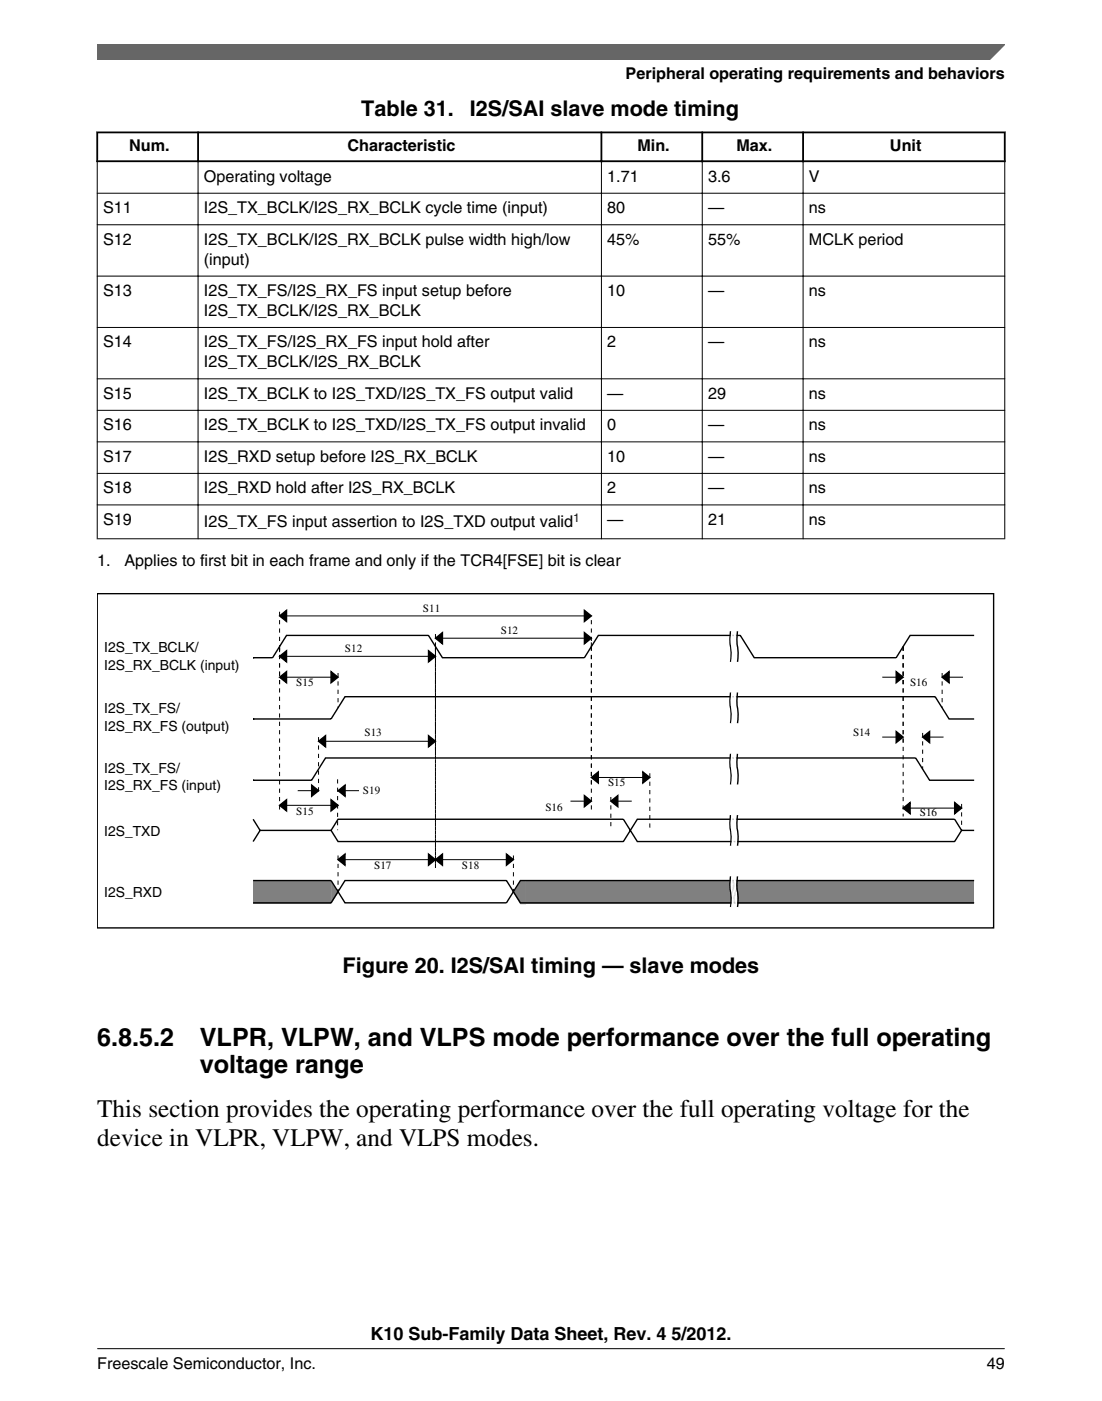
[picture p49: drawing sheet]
<svg xmlns="http://www.w3.org/2000/svg" width="216mm" height="274mm" viewBox="0 0 216 274" stroke-linecap="round" stroke-linejoin="round" font-family="sans-serif">
<defs><g id="words">
<g font-size="4.9">
<text x="19" y="204.9">6.8.5.2</text>
<text x="39.2" y="204.9">VLPR, VLPW, and VLPS mode performance over the full operating</text>
<text x="39.2" y="210.1">voltage range</text>
<text x="19" y="218.7">This section provides the operating performance over the full operating voltage for the</text>
<text x="19" y="224.3">device in VLPR, VLPW, and VLPS modes.</text>
</g>
<g font-size="4.2">
<text x="70.8" y="22.6">Table 31.</text>
<text x="92.1" y="22.6">I2S/SAI slave mode timing</text>
<text x="67.1" y="190.5">Figure 20. I2S/SAI timing — slave modes</text>
</g>
<text font-size="3.5" x="72.6" y="262.3">K10 Sub-Family Data Sheet, Rev. 4 5/2012.</text>
<g font-size="3.2">
<text x="122.6" y="15.5">Peripheral operating requirements and behaviors</text>
<text x="25.3" y="29.6">Num.</text>
<text x="68.1" y="29.6">Characteristic</text>
<text x="124.9" y="29.6">Min.</text>
<text x="144.3" y="29.6">Max.</text>
<text x="174.4" y="29.6">Unit</text>
<text x="40" y="35.6">Operating voltage</text>
<text x="119" y="35.6">1.71</text>
<text x="138.7" y="35.6">3.6</text>
<text x="158.5" y="35.6">V</text>
<text x="20.2" y="41.7">S11</text>
<text x="40" y="41.7">I2S_TX_BCLK/I2S_RX_BCLK cycle time (input)</text>
<text x="119" y="41.7">80</text>
<text x="138.7" y="41.7">—</text>
<text x="158.5" y="41.7">ns</text>
<text x="20.2" y="47.9">S12</text>
<text x="40" y="47.9">I2S_TX_BCLK/I2S_RX_BCLK pulse width high/low</text>
<text x="119" y="47.9">45%</text>
<text x="138.7" y="47.9">55%</text>
<text x="158.5" y="47.9">MCLK period</text>
<text x="40" y="51.8">(input)</text>
<text x="20.2" y="58">S13</text>
<text x="40" y="58">I2S_TX_FS/I2S_RX_FS input setup before</text>
<text x="119" y="58">10</text>
<text x="138.7" y="58">—</text>
<text x="158.5" y="58">ns</text>
<text x="40" y="61.9">I2S_TX_BCLK/I2S_RX_BCLK</text>
<text x="20.2" y="68">S14</text>
<text x="40" y="68">I2S_TX_FS/I2S_RX_FS input hold after</text>
<text x="40" y="71.9">I2S_TX_BCLK/I2S_RX_BCLK</text>
<text x="119" y="68">2</text>
<text x="138.7" y="68">—</text>
<text x="158.5" y="68">ns</text>
<text x="20.2" y="78.1">S15</text>
<text x="40" y="78.1">I2S_TX_BCLK to I2S_TXD/I2S_TX_FS output valid</text>
<text x="119" y="78.1">—</text>
<text x="138.7" y="78.1">29</text>
<text x="158.5" y="78.1">ns</text>
<text x="20.2" y="84.3">S16</text>
<text x="40" y="84.3">I2S_TX_BCLK to I2S_TXD/I2S_TX_FS output invalid</text>
<text x="119" y="84.3">0</text>
<text x="138.7" y="84.3">—</text>
<text x="158.5" y="84.3">ns</text>
<text x="20.2" y="90.4">S17</text>
<text x="40" y="90.4">I2S_RXD setup before I2S_RX_BCLK</text>
<text x="119" y="90.4">10</text>
<text x="138.7" y="90.4">—</text>
<text x="158.5" y="90.4">ns</text>
<text x="20.2" y="96.6">S18</text>
<text x="40" y="96.6">I2S_RXD hold after I2S_RX_BCLK</text>
<text x="119" y="96.6">2</text>
<text x="138.7" y="96.6">—</text>
<text x="158.5" y="96.6">ns</text>
<text x="20.2" y="102.8">S19</text>
<text x="40" y="103.2">I2S_TX_FS input assertion to I2S_TXD output valid</text>
<text x="119" y="102.8">—</text>
<text x="138.7" y="102.8">21</text>
<text x="158.5" y="102.8">ns</text>
<text x="19" y="110.8">1.</text>
<text x="24.4" y="110.8">Applies to first bit in each frame and only if the TCR4[FSE] bit is clear</text>
<text x="19" y="268">Freescale Semiconductor, Inc.</text>
<text x="193.3" y="268">49</text>
</g>
<g font-size="2.7">
<text x="20.4" y="127.7">I2S_TX_BCLK/</text>
<text x="20.4" y="131.1">I2S_RX_BCLK (input)</text>
<text x="20.4" y="139.7">I2S_TX_FS/</text>
<text x="20.4" y="143.1">I2S_RX_FS (output)</text>
<text x="20.4" y="151.3">I2S_TX_FS/</text>
<text x="20.4" y="154.7">I2S_RX_FS (input)</text>
<text x="20.4" y="163.7">I2S_TXD</text>
<text x="20.4" y="175.7">I2S_RXD</text>
</g>
<text font-size="2.4" fill="#00f" x="112.3" y="102.2">1</text>
<g font-size="2.2">
<text x="82.9" y="119.8">S11</text>
<text x="98.1" y="124.1">S12</text>
<text x="67.6" y="127.7">S12</text>
<text x="58" y="134.2">S15</text>
<text x="178.3" y="134.2">S16</text>
<text x="71.4" y="144.1">S13</text>
<text x="167.1" y="144.1">S14</text>
<text x="71.1" y="155.5">S19</text>
<text x="119.1" y="153.9">S15</text>
<text x="58" y="159.5">S15</text>
<text x="106.9" y="158.8">S16</text>
<text x="180.2" y="159.9">S16</text>
<text x="73.3" y="170.1">S17</text>
<text x="90.5" y="170.1">S18</text>
</g>
</g></defs>
<path d="M18.9 25.9h178.1M18.9 31.6h178.1M19 25.8v5.9M38.8 25.8v5.9M117.8 25.8v5.9M137.6 25.8v5.9M157.3 25.8v5.9M196.8 25.8v5.9" fill="none" stroke="#000" stroke-width=".35"/>
<g fill="none" stroke="#000" stroke-width=".2">
<path d="M19 37.8h177.9M19 31.7v73.9M38.8 31.4v74.2M117.8 31.4v74.2M137.6 31.4v74.2M157.3 31.4v74.2M196.8 31.7v73.9M19 44h177.9M19 54.1h177.9M19 64.1h177.9M19 74.2h177.9M19 80.3h177.9"/>
<path d="M19 86.5h177.9M19 92.7h177.9M19 98.9h177.9M19 105.5h177.9"/>
</g>
<path d="M19.1 116.2h175.6v65.5h-175.6z" fill="none" stroke="#000" stroke-width=".27"/>
<g fill="#808080">
<path d="M49.6 172.4h3.8v4.6h-3.8z"/>
<path d="M53.4 172.4h3.8v4.6h-3.8z"/>
<path d="M57.2 172.4h3.8v4.6h-3.8z"/>
<path d="M61 172.4h3.9v4.6h-3.9z"/>
<path d="M64.9 172.4l1.3 2.5-1.3 2.1z"/>
<path d="M102 172.4h1v4.6h-1l-1.4-2.1z"/>
<path d="M103 172.4h3.9v4.6h-3.9z"/>
<path d="M106.9 172.4h3.8v4.6h-3.8z"/>
<path d="M110.7 172.4h3.8v4.6h-3.8z"/>
<path d="M114.5 172.4h3.8v4.6h-3.8z"/>
<path d="M118.3 172.4h3.8v4.6h-3.8z"/>
<path d="M122.1 172.4h3.8v4.6h-3.8z"/>
<path d="M125.9 172.4h3.9v4.6h-3.9z"/>
<path d="M129.8 172.4h3.8v4.6h-3.8z"/>
<path d="M133.6 172.4h3.8v4.6h-3.8z"/>
<path d="M137.4 172.4h3.8v4.6h-3.8z"/>
<path d="M141.2 172.4h3.8v4.6h-3.8z"/>
<path d="M145 172.4h3.9v4.6h-3.9z"/>
<path d="M148.9 172.4h3.8v4.6h-3.8z"/>
<path d="M152.7 172.4h3.8v4.6h-3.8z"/>
<path d="M156.5 172.4h3.8v4.6h-3.8z"/>
<path d="M160.3 172.4h3.8v4.6h-3.8z"/>
<path d="M164.1 172.4h3.8v4.6h-3.8z"/>
<path d="M167.9 172.4h3.9v4.6h-3.9z"/>
<path d="M171.8 172.4h3.8v4.6h-3.8z"/>
<path d="M175.6 172.4h3.8v4.6h-3.8z"/>
<path d="M179.4 172.4h3.8v4.6h-3.8z"/>
<path d="M183.2 172.4h3.8v4.6h-3.8z"/>
<path d="M187 172.4h3.9v4.6h-3.9z"/>
</g>
<g fill="none" stroke="#000" stroke-width=".27">
<path d="M114.5 119.5l1.4 1.1-1.4 1.1zM49.6 128.8h.1M54.8 132.6l1.3-1.1v2.2zM54.8 120.6l1.3-1.1v2.2zM54.8 128.5l1.3-1.1v2.2zM64.9 131.5l1.3 1.1-1.3 1.1zM84 127.4l1.3 1.1-1.3 1.1zM85.3 125l1.4-1.1v2.2zM114.5 123.9l1.4 1.1-1.4 1.1zM143.1 123.6a14.8 14.8 0 0 0 .1 4.4l-.1 1.6M143.1 135.6a14.8 14.8 0 0 0 .1 4.4l-.1 1.6M144.5 123.6a14.8 14.8 0 0 0 .1 4.4l-.1 1.6"/>
<path d="M144.5 135.6a14.8 14.8 0 0 0 .1 4.4l-.1 1.6M175.6 131.5l1.3 1.1-1.3 1.1zM184.6 132.6l1.3-1.1v2.2zM190.9 124.4h-12.6l-2.7 4.4h-27.8l-2.8-4.4h-27.8l-2.7 4.4h-27.8l-2.7-4.4h-27.9l-2.7 4.4h-3.8M49.6 140.8h.1M49.6 140.8h15.3l2.7-4.4h115.6l2.7 4.4h5M49.6 152.8h.1M49.6 152.8h11.4l2.8-4.4h115.6l2.7 4.4h8.8M54.8 157.7l1.3-1.1v2.2zM61.1 153.7l1.3 1.1-1.3 1.1zM62.4 145.1l1.4-1v2.1zM64.9 156.6l1.3 1.1-1.3 1.1z"/>
<path d="M66.2 154.8l1.4-1.1v2.2zM84 144.1l1.3 1-1.3 1.1zM114.5 155.8l1.4 1.1-1.4 1.1zM115.9 152.2l1.3-1.1v2.2zM119.7 156.9l1.3-1.1v2.2zM125.9 151.1l1.4 1.1-1.4 1.1zM143.1 147.6a14.8 14.8 0 0 0 .1 4.4l-.1 1.6M143.1 159.6a14.8 14.8 0 0 0 .1 4.4l-.1 1.6M144.5 147.6a14.8 14.8 0 0 0 .1 4.4l-.1 1.6M144.5 159.6a14.8 14.8 0 0 0 .1 4.4l-.1 1.6M175.6 143.2l1.3 1.1-1.3 1.1zM176.9 158.2l1.4-1.1v2.2z"/>
<path d="M180.8 144.3l1.3-1.1v2.2zM187 157.1l1.4 1.1-1.4 1.1zM49.6 172.4h15.3l2.7 4.4h31.6l2.8-4.4h88.9M49.6 176.8h15.3l2.7-4.4h31.6l2.8 4.4h88.9M49.6 160.4l1.4 2.2M64.9 162.6h-13.9l-1.4 2.2M64.9 162.6l1.3 2.2h55.9l2.8-4.4h62.1l1.4 2.2M64.9 162.6l1.3-2.2h55.9l2.8 4.4h62.1l1.4-2.2h2.5M66.2 168.3l1.4-1.1v2.2zM84 167.2l1.3 1.1-1.3 1.1zM85.3 168.3l1.4-1.1v2.2zM99.2 167.2l1.4 1.1-1.4 1.1z"/>
<path d="M143.1 171.6a14.8 14.8 0 0 0 .1 4.4l-.1 1.6M144.5 171.6a14.8 14.8 0 0 0 .1 4.4l-.1 1.6"/>
</g>
<g fill="#000">
<path d="M54.8 132.6l1.3-1.1v2.2zM54.8 120.6l1.3-1.1v2.2zM54.8 128.5l1.3-1.1v2.2zM64.9 131.5l1.3 1.1-1.3 1.1zM84 127.4l1.3 1.1-1.3 1.1zM85.3 125l1.4-1.1v2.2zM114.5 119.5l1.4 1.1-1.4 1.1zM114.5 123.9l1.4 1.1-1.4 1.1zM175.6 131.5l1.3 1.1-1.3 1.1zM184.6 132.6l1.3-1.1v2.2zM54.8 157.7l1.3-1.1v2.2zM62.4 145.1l1.4-1v2.1z"/>
<path d="M61.1 153.7l1.3 1.1-1.3 1.1zM64.9 156.6l1.3 1.1-1.3 1.1zM66.2 154.8l1.4-1.1v2.2zM84 144.1l1.3 1-1.3 1.1zM115.9 152.2l1.3-1.1v2.2zM114.5 155.8l1.4 1.1-1.4 1.1zM119.7 156.9l1.3-1.1v2.2zM125.9 151.1l1.4 1.1-1.4 1.1zM175.6 143.2l1.3 1.1-1.3 1.1zM176.9 158.2l1.4-1.1v2.2zM180.8 144.3l1.3-1.1v2.2zM187 157.1l1.4 1.1-1.4 1.1z"/>
<path d="M66.2 168.3l1.4-1.1v2.2zM84 167.2l1.3 1.1-1.3 1.1zM85.3 168.3l1.4-1.1v2.2zM99.2 167.2l1.4 1.1-1.4 1.1z"/>
</g>
<g fill="none" stroke="#000" stroke-width=".2" stroke-dasharray=".8 .8" stroke-linecap="butt">
<path d="M54.8 119.8v6.8M54.8 126.6v7.6M54.8 126.6v32.7M54.8 127.7v-1.1M66.2 131.8v6.8M85.3 126.6v20.2M85.3 126.6v43.4M85.3 129.3v-2.7M85.3 124.1v2.5M115.9 126.6v27.3M115.9 126.6v31.9M115.9 121.4v5.2"/>
<path d="M115.9 125.8v.8M176.9 126.6v7.6M176.9 126.6v19.4M176.9 126.6v33.3M184.6 131.8v6.8M62.4 144.3v11.3M66.1 152.6v9.9M119.7 156.1v6.5M127.3 151.4v11.2M180.8 143.5v7.1M188.4 157.4v5.2M66.2 167.5v7.1"/>
<path d="M85.3 169.1v-42.5M100.6 167.5v7.1"/>
</g>
<g fill="none" stroke="#000" stroke-width=".2">
<path d="M54.8 132.6h11.4M54.8 120.6h61.1M54.8 128.5h30.5M85.3 125h30.6M172.9 132.6h4M184.6 132.6h4.1M54.8 157.7h11.4M58.3 154.8h4.1M62.4 145.1h22.9M66.2 154.8h4.1M111.8 156.9h4.1M115.9 152.2h11.4"/>
<path d="M119.7 156.9h4.1M172.9 144.3h4M176.9 158.2h11.5M180.8 144.3h4.1M66.2 168.3h34.4"/>
</g>
<g fill="none" stroke="#fff" stroke-width=".27">
<path d="M143.4 123.6a14.8 14.8 0 0 0 .1 4.4l-.1 1.6M143.4 135.6a14.8 14.8 0 0 0 .1 4.4l-.1 1.6M143.7 123.6a14.8 14.8 0 0 0 .1 4.4l-.1 1.6M143.7 135.6a14.8 14.8 0 0 0 .1 4.4l-.1 1.6M143.9 123.6a14.8 14.8 0 0 0 .2 4.4l-.2 1.6M143.9 135.6a14.8 14.8 0 0 0 .2 4.4l-.2 1.6M144.2 123.6a14.8 14.8 0 0 0 .1 4.4l-.1 1.6M144.2 135.6a14.8 14.8 0 0 0 .1 4.4l-.1 1.6M143.4 147.6a14.8 14.8 0 0 0 .1 4.4l-.1 1.6M143.4 159.6a14.8 14.8 0 0 0 .1 4.4l-.1 1.6M143.7 147.6a14.8 14.8 0 0 0 .1 4.4l-.1 1.6M143.7 159.6a14.8 14.8 0 0 0 .1 4.4l-.1 1.6"/>
<path d="M143.9 147.6a14.8 14.8 0 0 0 .2 4.4l-.2 1.6M143.9 159.6a14.8 14.8 0 0 0 .2 4.4l-.2 1.6M144.2 147.6a14.8 14.8 0 0 0 .1 4.4l-.1 1.6M144.2 159.6a14.8 14.8 0 0 0 .1 4.4l-.1 1.6M143.4 171.6a14.8 14.8 0 0 0 .1 4.4l-.1 1.6M143.7 171.6a14.8 14.8 0 0 0 .1 4.4l-.1 1.6M143.9 171.6a14.8 14.8 0 0 0 .2 4.4l-.2 1.6M144.2 171.6a14.8 14.8 0 0 0 .1 4.4l-.1 1.6"/>
</g>
<path d="M19 8.7h177.8l-5.6 3h-172.2z" fill="#666"/>
<path d="M19 11.7v-3h177.8l-3 3" fill="none" stroke="#666" stroke-width=".28"/>
<path d="M19 264.1h177.8" fill="none" stroke="#000" stroke-width=".2"/>
<use href="#words"/>
</svg>
